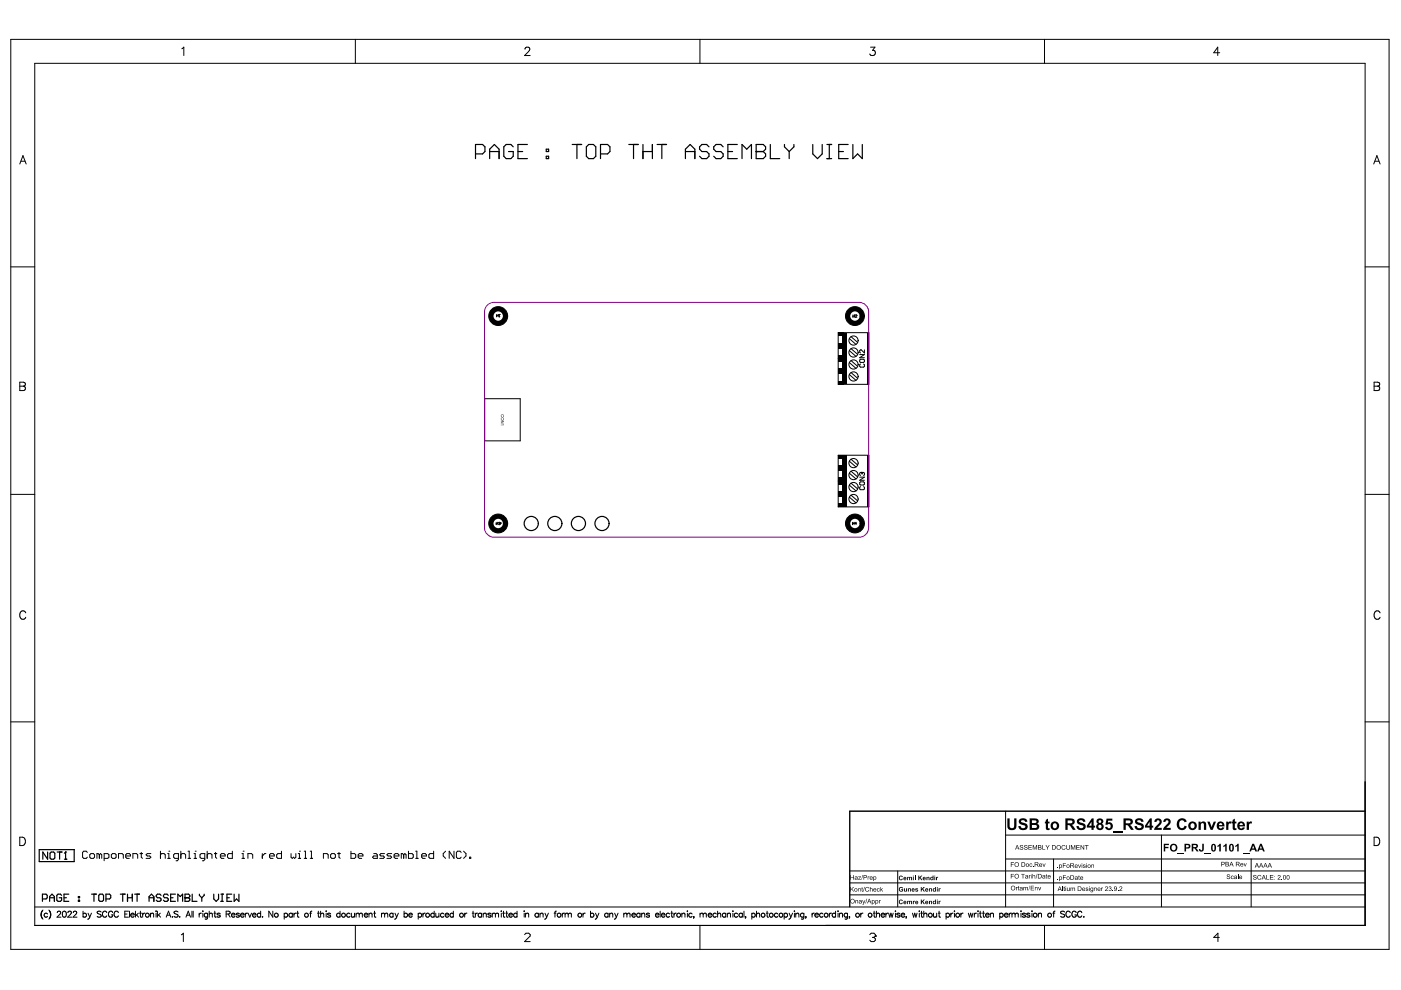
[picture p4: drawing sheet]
<svg xmlns="http://www.w3.org/2000/svg" width="297mm" height="210mm" viewBox="0 0 297 210" stroke-linecap="round" stroke-linejoin="round" font-family="sans-serif">
<g fill="none" stroke="#000" stroke-width=".21">
<path d="M2.3 8.3h292.2v193h-292.2zM7.4 13.4h282v182.8h-282zM38.5 10.3l.5-.3v1.8M75.3 8.3v5.1M111.3 10.4l.3-.4 .6 .2a.55 .55 0 0 1-.1 .7l-.9 .9h1.2M148.4 8.3v5.1M184.6 10h.9l-.5 .7a.59 .59 0 0 1 .4 .9 .59 .59 0 0 1-1-.2M221.5 8.3v5.1M258.6 11.2h-1.3l.9-1.2v1.8M4.2 34.8l.7-1.8 .6 1.8M4.4 34.2h.9M291.3 34.8l.6-1.8 .7 1.8"/>
<path d="M291.5 34.2h.9M2.3 56.6h5.1M289.4 56.6h5.1M105.3 66.7v.5M105.3 66.9h.3M105.6 66.7v.5M105.8 67.2h.2M105.9 66.7h.1M105.9 66.7v.5M105.9 66.7h-.1M177.7 70.5h6.5v11h-6.5zM180.1 76.9l1.4 1.2"/>
<path d="M180.1 79.4l1.4 1.2M180.1 74.3l1.4 1.3M180.1 71.8l1.4 1.2M180.4 76.5l1.4 1.2M180.4 79l1.4 1.2M180.4 73.9l1.4 1.2M180.4 71.4l1.4 1.2M180.8 66.8v.5M180.8 67h.4M181.2 66.8v.5M181.3 66.8h.4l-.4 .5h.4M182.3 76.3l.1-.1h.7l.2 .5-.2 .1h-.7z"/>
<path d="M182.3 75.2h1l-1 .6h1M182.4 77.2l-.1 .1 .1 .5h.7l.2-.1-.2-.5M183.3 74.2v.6l-.7-.6-.3 .1 .1 .5M4.2 81h.8l.3 .2 .1 .3-.4 .4a.47 .47 0 0 1 .4 .4 .47 .47 0 0 1-.4 .5h-.8zM4.2 81.9h.8M102.8 84.5h7.5v9h-7.5zM177.7 96.5h6.5v11h-6.5zM180.1 97.8l1.4 1.2M180.4 97.4l1.4 1.2M180.4 99.9l1.4 1.2M291.3 81h.8l.3 .2 .1 .3-.4 .4a.47 .47 0 0 1 .4 .4 .47 .47 0 0 1-.4 .5h-.8zM291.3 81.9h.8"/>
<path d="M2.3 104.8h5.1M105.2 111h.3M105.2 110.7v.5M105.5 110.7v.5M105.7 110.8l.3-.1v.2M105.9 111h.1M106 111v.2h-.3M106 110.9h.1M106 110.9v.1M180.1 105.4l1.4 1.2M180.1 102.9l1.4 1.2M180.1 100.3l1.4 1.2"/>
<path d="M180.4 105l1.4 1.2M180.4 102.4l1.4 1.3M180.7 110.7v.5M180.7 111h.4M181.1 110.7v.5M181.6 111h-.4l.3-.3v.5M182.3 101.2h1l-1 .6h1M182.4 102.2h.7l.2 .5-.2 .1h-.7l-.1-.1zM182.4 103.2l-.1 .1 .1 .5h.7l.2-.1-.2-.5M182.6 100.2h.1M182.6 100.2l-.3 .1 .1 .5M182.6 100.2l.2 .1"/>
<path d="M182.8 100.3l.1-.1 .4 .1-.2 .5M182.8 100.3v.2M289.4 104.8h5.1M5.5 129.9a.65 .65 0 0 0-.8-.4 .65 .65 0 0 0-.5 .7v.4a.65 .65 0 0 0 .5 .7 .65 .65 0 0 0 .8-.4M292.6 129.9a.65 .65 0 0 0-.7-.4 .65 .65 0 0 0-.6 .7v.4a.65 .65 0 0 0 .6 .7 .65 .65 0 0 0 .7-.4M2.3 153.1h5.1M289.4 153.1h5.1M4.2 177.5h.6a.95 .95 0 0 1 .6 .9 .95 .95 0 0 1-.6 .9h-.6zM213.2 172v20.3M213.2 177.1h76.2M246.2 177.1v15.2M289.4 172h-109.2v20.3"/>
<path d="M291.3 177.5h.6a.95 .95 0 0 1 .6 .9 .95 .95 0 0 1-.6 .9h-.6zM7.4 192.3h282M8.9 194.6l.1 .2M9 193.1l-.2 .4a1.33 1.33 0 0 0 .2 1.3M9 194.8l.1 .1M9 193.1l-.2 .7 .1 .7M9.1 193l-.1 .1M10.1 193.8a.41 .41 0 0 0-.6-.1 .41 .41 0 0 0 0 .6 .41 .41 0 0 0 .6 0M10.4 193l.1 .1M10.5 193.1l.1 .2M10.5 193.1a1.32 1.32 0 0 1 0 1.7M10.5 194.8l-.1 .1"/>
<path d="M10.6 193.3l.1 .7-.2 .8M12.1 193.5l.3-.3h.2l.3 .2-.2 .5-.6 .6h.8M13.4 193.3l.2-.1a.66 .66 0 0 1 .5 .6 .66 .66 0 0 1-.5 .7 .81 .81 0 0 1-.2-1.2zM14.4 193.5l.2-.3h.3l.2 .2-.1 .5-.7 .6h.9M15.5 193.5l.3-.3h.2l.3 .2-.2 .5-.6 .6h.8M15.8 180.1h-.1M17.6 193.8a.41 .41 0 0 1 .6-.1 .41 .41 0 0 1 0 .6 .41 .41 0 0 1-.6 0M17.6 193.2v1.3M18.5 180.7l-.2-.2h-.5l-.3 .2v1l.3 .3h.5l.2-.3M18.7 193.6l.3 .9M19 194.5l-.4 .4M19 181.2l.3-.2h.5l.2 .2v.5l-.2 .3h-.5l-.3-.3z"/>
<path d="M19.4 193.6l-.4 .9M21.1 181.2l-.3-.2h-.2v1M21.1 181.2v.8M21.1 181.2l.2-.2 .3 .2v.8M21.4 193.4l-.3-.2-.5 .2 .1 .3 .7 .4v.2l-.3 .2-.5-.2M22.1 182h.7l.3-.3v-.5l-.3-.2h-.7v1.5M22.6 193.5a.47 .47 0 0 0-.5-.3 .47 .47 0 0 0-.4 .5v.3a.47 .47 0 0 0 .4 .5 .47 .47 0 0 0 .5-.3M23.6 181.2l.3-.2h.5l.2 .2v.5l-.2 .3h-.5l-.3-.3zM23.9 193.5a.47 .47 0 0 0-.5-.3 .47 .47 0 0 0-.4 .5v.3a.46 .46 0 0 0 .4 .5 .46 .46 0 0 0 .5-.5h-.3M25.1 193.5a.47 .47 0 0 0-.5-.3 .47 .47 0 0 0-.4 .5v.3a.47 .47 0 0 0 .4 .5 .47 .47 0 0 0 .5-.3M25.1 182v-1h.8l.2 .2v.8M26.5 193.8h.4"/>
<path d="M26.7 181.5h1v-.3l-.3-.2h-.5l-.2 .2v.5l.2 .3h.5M27.2 193.2h-.7v1.3h.7M27.5 193.2v1.3M27.7 194l.1 .3 .2 .2 .4-.2M27.9 193.7h.4l.1 .3h-.7zM28.2 182v-1h.7l.3 .2v.8M28.7 193.2v1.3M29 194l.4 .5M29.3 193.6l-.6 .6M29.6 193.6h.4M29.7 181h.5M29.8 193.2v1l.3 .3"/>
<path d="M30 180.7v1l.2 .3M30.2 193.6v.9M30.7 193.6l-.3 .1-.2 .3M31.9 193.9l.3-.3 .3 .1 .1 .8M31.9 193.6v.9M32 181h-.8l-.2 .2 .2 .3h.5l.3 .2-.3 .3h-.7M33 193.2h.2zM33.1 193.6v.9M33.4 193.2v1.3M33.6 194l.4 .5M34 193.6l-.6 .6M34 181.2l.3-.2h.5l.2 .2v.8"/>
<path d="M34 180.5v1.5M35.2 194.5l.5-1.3 .5 1.3M35.4 194h.6M35.5 182h.6M35.5 181h.3v1M35.8 180.5h.1M36.5 194.4h.1zM37.7 193.4l-.3-.2-.5 .2 .1 .3 .7 .4v.2l-.3 .2-.5-.2M37.8 182h-.7l-.3-.3v-.5l.3-.2h.7v1.3l-.2 .2h-.3M38 194.4h.2zM38.3 181.2l.3-.2h.5l.3 .2v.8M38.3 180.5v1.5"/>
<path d="M38.4 198.2l.5-.3v1.7M39.4 194.5l.5-1.3 .5 1.3M39.6 194h.6M39.9 180.5h.2v1.5M39.9 182h.5M40.7 193.2v1.3M41 193.2v1.3M41.1 182h.5M41.1 181h.3v1M41.4 180.5h.1M42.2 193.6v.9M42.7 193.6l-.3 .1-.2 .3"/>
<path d="M42.9 193.2h.2zM43 193.6v.9M43.4 182h-.7l-.3-.3v-.5l.3-.2h.7v1.3l-.2 .2h-.3M43.9 181.2l.3-.2h.5l.2 .2v.8M43.9 180.5v1.5M44 193.8a.41 .41 0 0 0-.6-.1 .41 .41 0 0 0 0 .6 .41 .41 0 0 0 .6 0M44 193.6v1.2h-.5M44.4 193.9l.3-.3 .3 .1v.8M44.4 193.2v1.3M45.4 193.6h.4M45.5 181h.5M45.5 193.2v1l.3 .3"/>
<path d="M45.7 180.7v1l.3 .3M46.7 193.8l-.3-.2-.3 .1v.2l.5 .2 .1 .2-.3 .2-.4-.2M46.7 181.5h1v-.3l-.2-.2h-.5l-.3 .2v.5l.3 .3h.5M47.9 193.8l.8-.1v-.4l-.8-.1v1.3M48.4 193.8l.4 .7M49.1 194v.3l.3 .2 .4-.2M49.3 193.7h.4l.1 .3h-.7zM49.3 180.5v1.5h-.8l-.3-.3v-.5l.3-.2h.8M50.7 193.8l-.2-.2-.4 .1v.2l.6 .2v.2l-.2 .2-.4-.2M51 194l.1 .3 .2 .2 .4-.2M51.2 193.7h.4l.1 .3h-.7zM51.3 182h.5"/>
<path d="M51.3 181h.2v1M51.5 180.5h.1M52 193.6v.9M52.5 193.6l-.3 .1-.2 .3M52.6 182v-1h.7l.3 .2v.8M52.6 193.6l.4 .9 .3-.9M53.5 194l.1 .3 .2 .2 .5-.2M53.7 193.7h.4l.2 .3h-.8zM55.3 193.8a.41 .41 0 0 0-.6-.1 .41 .41 0 0 0 0 .6 .41 .41 0 0 0 .6 0M55.3 193.2v1.3M55.6 194.4h.1zM55.6 181v1"/>
<path d="M56.4 181h-.3l-.5 .5M57.1 181.5h1.1v-.3l-.3-.2h-.5l-.3 .2v.5l.3 .3h.5M57.8 193.2v1.3l-.8-1.3v1.3M59.7 180.5v1.5h-.8l-.2-.3v-.5l.2-.2h.8M60.3 193.8a.41 .41 0 0 1 .6-.1 .41 .41 0 0 1 0 .6 .41 .41 0 0 1-.6 0M60.3 193.6v1.3M61.7 181v.7l.3 .3 .2-.3 .3 .3 .2-.3v-.7M62 193.8a.41 .41 0 0 0-.6-.1 .41 .41 0 0 0 0 .6 .41 .41 0 0 0 .6 0M62 193.6v.9M62.3 193.6v.9M62.8 193.6l-.3 .1-.2 .3M62.9 193.6h.4"/>
<path d="M63.1 193.2v1l.3 .3M63.2 182h.5M63.2 181h.3v1M63.5 180.5h.1M64.5 180.5h.3v1.5M64.5 182h.5M65.6 193.6h.5M65.8 180.5h.2v1.5M65.8 182h.5M66.1 193.2l-.3 .2v1.1M67.3 193.6h.4M67.5 193.2v1l.3 .3"/>
<path d="M68 193.9l.3-.3 .3 .1v.8M68 193.2v1.3M68.6 182v-1h.7l.3 .2v.8M69.1 193.2h.1zM69.2 193.6v.9M70.1 181.2l.2-.2h.6l.2 .2v.5l-.2 .3h-.6l-.2-.3zM70.1 193.8l-.2-.2-.4 .1v.2l.5 .2 .1 .2-.2 .2-.5-.2M71.6 181h.5M71.9 180.7v1l.2 .3M72.1 193.8a.41 .41 0 0 0-.6-.1 .41 .41 0 0 0 0 .6 .41 .41 0 0 0 .6 0M72.1 193.2v1.3M74.2 193.8a.41 .41 0 0 0-.6-.1 .41 .41 0 0 0 0 .6 .41 .41 0 0 0 .6 0"/>
<path d="M74.4 180.5v1.5h.8l.2-.3v-.5l-.2-.2h-.8M74.5 193.6l.1 .8 .3 .1 .3-.3M75.2 193.6v.9M75.3 196.2v5.1M75.5 193.9l.3-.3 .3 .1 .1 .2M75.5 193.6v.9M75.9 181.5h1.1v-.3l-.3-.2h-.5l-.3 .2v.5l.3 .3h.5M76.2 193.9l.3-.3 .3 .1v.8M76.2 193.9v.6M77.2 194l.1 .3 .2 .2 .5-.2M77.4 193.7h.4l.2 .3h-.8zM78.2 193.9l.3-.3 .3 .1 .1 .8"/>
<path d="M78.2 193.6v.9M79.2 193.6h.4M79.2 181h.5l.3 .2v.8h-.8l-.2-.3 .2-.2h.8M79.4 193.2v1l.3 .3M80.9 193.9l.3-.3 .3 .1v.2M80.9 193.6v.9M81.5 181h-.7l-.3 .2 .3 .3h.5l.2 .2-.2 .3h-.8M81.5 193.9l.4-.3 .3 .1v.8M81.5 193.9v.6M83 181h-.7l-.3 .2 .3 .3h.5l.2 .2-.2 .3h-.8M83.3 193.8a.41 .41 0 0 0-.6-.1 .41 .41 0 0 0 0 .6 .41 .41 0 0 0 .6 0M83.3 193.6v.9"/>
<path d="M83.6 181.5h1v-.3l-.3-.2h-.5l-.2 .2v.5l.2 .3h.5M83.7 193.6l.4 .9M84.1 194.5l-.4 .4M84.5 193.6l-.4 .9M85.6 181.2l-.3-.2h-.2v1M85.6 181.2v.8M85.6 181.2l.2-.2 .3 .2v.8M85.7 193.8a.41 .41 0 0 1 .6-.1 .41 .41 0 0 1 0 .6 .41 .41 0 0 1-.6 0M85.7 193.2v1.3M86.6 180.5v1.5h.8l.2-.3v-.5l-.2-.2h-.8M86.7 194v.3l.3 .2 .4-.2M86.9 193.7h.4l.1 .3h-.7z"/>
<path d="M88.1 180.5h.3v1.5M88.1 182h.5M88.7 193.8a.41 .41 0 0 1 .6-.1 .41 .41 0 0 1 0 .6 .41 .41 0 0 1-.6 0M88.7 193.6v1.3M89.4 181.5h1v-.3l-.2-.2h-.5l-.3 .2v.5l.3 .3h.5M89.7 193.6v.9M90.2 193.6l-.4 .1-.1 .3M91.9 180.5v1.5h-.7l-.3-.3v-.5l.3-.2h.7M92.1 193.8a.41 .41 0 0 0-.6-.1 .41 .41 0 0 0 0 .6 .41 .41 0 0 0 .6 0M92.1 193.2v1.3M92.4 193.6l.1 .8 .3 .1 .3-.3M93.1 193.6v.9"/>
<path d="M94.1 193.8a.41 .41 0 0 0-.6-.1 .41 .41 0 0 0 0 .6 .41 .41 0 0 0 .6 0M94.4 194l.1 .3 .2 .2 .4-.2M94.5 180.5l-.5 .5v.5l.5 .5M94.6 193.7h.4l.1 .3h-.7zM96.1 193.8a.41 .41 0 0 0-.6-.1 .41 .41 0 0 0 0 .6 .41 .41 0 0 0 .6 0M96.1 193.2v1.3M96.3 180.5v1.5l-1.1-1.5v1.5M97.8 180.7l-.3-.2h-.5l-.2 .2v1l.2 .3h.5l.3-.3M98.3 180.5l.5 .5v.5l-.5 .5M98.5 193.6v.9M99 193.6l-.3 .1-.2 .3M99.6 181.7h.2v.3h-.2z"/>
<path d="M100.1 193.6h.4M100.3 193.2v1l.3 .3M100.8 193.6v.9M101.3 193.6l-.3 .1-.2 .3M102.1 193.8a.41 .41 0 0 0-.6-.1 .41 .41 0 0 0 0 .6 .41 .41 0 0 0 .6 0M102.1 193.6v.9M102.4 193.9l.3-.3 .3 .1 .1 .8M102.4 193.6v.9M104.1 193.8l-.2-.2-.4 .1v.2l.5 .2 .1 .2-.2 .2-.5-.2M104.4 193.9l.3-.3 .3 .1v.2M104.4 193.6v.9M105 193.9l.3-.3 .3 .1 .1 .8"/>
<path d="M105 193.9v.6M106.2 193.2h.1zM106.3 193.6v.9M106.6 193.6h.4M106.7 193.2v1l.4 .3M107.2 193.6h.5M107.4 193.2v1l.3 .3M107.9 194l.1 .3 .2 .2 .4-.2M108 193.8l.4-.2 .2 .4h-.7zM109.6 193.8a.41 .41 0 0 0-.6-.1 .41 .41 0 0 0 0 .6 .41 .41 0 0 0 .6 0M109.6 193.2v1.3M111.1 193.2h.1z"/>
<path d="M111.1 193.6v.9M111.2 198.2l.3-.3h.6l.3 .3v.3l-1.2 1.1h1.2M111.4 193.9l.3-.3 .3 .1 .1 .8M111.4 193.6v.9M114.1 193.8a.41 .41 0 0 0-.5-.1 .41 .41 0 0 0 0 .6 .41 .41 0 0 0 .5 0M114.1 193.6v.9M114.5 193.9l.3-.3 .3 .1 .1 .8M114.5 193.6v.9M115.5 193.6l.4 .9M115.9 194.5l-.4 .4M116.3 193.6l-.4 .9M117.5 193.6h.4"/>
<path d="M118 193.2l-.3 .2v1.1M119.2 193.6v.9M119.7 193.6l-.3 .1-.2 .3M119.8 193.9l.3-.3 .3 .1 .1 .2M119.8 193.6v.9M120.5 193.9l.3-.3 .3 .1v.8M120.5 193.9v.6M123.6 193.6v.9M124.1 193.6l-.3 .1-.2 .3M125.2 193.8a.41 .41 0 0 1 .6-.1 .41 .41 0 0 1 0 .6 .41 .41 0 0 1-.6 0M125.2 193.2v1.3M126.3 193.6l.3 .9"/>
<path d="M126.6 194.5l-.4 .4M127 193.6l-.4 .9M128.9 193.8a.41 .41 0 0 0-.6-.1 .41 .41 0 0 0 0 .6 .41 .41 0 0 0 .6 0M128.9 193.6v.9M129.3 193.9l.3-.3 .3 .1v.8M129.3 193.6v.9M130.3 193.6l.4 .9M130.7 194.5l-.4 .4M131 193.6l-.3 .9M132.3 193.9l.3-.3 .3 .1v.2M132.3 193.6v.9M132.9 193.9l.3-.3 .3 .1 .1 .8"/>
<path d="M132.9 193.9v.6M134 194v.3l.3 .2 .4-.2M134.2 193.7h.4l.1 .3h-.7zM135.7 193.8a.41 .41 0 0 0-.6-.1 .41 .41 0 0 0 0 .6 .41 .41 0 0 0 .6 0M135.7 193.6v.9M136 193.9l.3-.3 .3 .1 .1 .8M136 193.6v.9M137.7 193.8l-.2-.2-.4 .1v.2l.5 .2 .1 .2-.2 .2-.5-.2M139 194v.3l.3 .2 .4-.2M139.2 193.7h.4l.1 .3h-.7zM140 193.2v1.3M140.2 194l.1 .3 .2 .2 .5-.2"/>
<path d="M140.4 193.7h.4l.2 .3h-.8zM142 193.8a.41 .41 0 0 0-.6-.1 .41 .41 0 0 0 0 .6 .41 .41 0 0 0 .6 0M142.2 193.6h.5M142.4 193.2v1l.3 .3M142.9 193.6v.9M143.4 193.6l-.3 .1-.2 .3M144.6 193.9l.3-.3 .3 .1v.8M144.6 193.6v.9M145.7 193.2h.1zM145.7 193.6v.9M146.8 193.8a.41 .41 0 0 0-.6-.1 .41 .41 0 0 0 0 .6 .41 .41 0 0 0 .6 0M147 194.4h.1z"/>
<path d="M147.1 194.4l-.1 .3M148.4 196.2v5.1M148.4 193.6v.9M148.4 193.9l.3-.3 .3 .1 .1 .2M149.1 193.9l.3-.3 .3 .1 .1 .8M149.1 193.9v.6M150.2 194v.3l.3 .2 .4-.2M150.3 193.7h.5l.1 .3h-.7zM151.9 193.8a.41 .41 0 0 0-.6-.1 .41 .41 0 0 0 0 .6 .41 .41 0 0 0 .6 0M152.1 193.9l.3-.3 .4 .1v.8M152.1 193.2v1.3M153.9 193.8a.41 .41 0 0 0-.6-.1 .41 .41 0 0 0 0 .6 .41 .41 0 0 0 .6 0"/>
<path d="M153.9 193.6v.9M154.2 193.9l.3-.3 .3 .1 .1 .8M154.2 193.6v.9M155.3 193.2h.1zM155.4 193.6v.9M156.4 193.8a.41 .41 0 0 0-.6-.1 .41 .41 0 0 0 0 .6 .41 .41 0 0 0 .6 0M157.4 193.8a.41 .41 0 0 0-.6-.1 .41 .41 0 0 0 0 .6 .41 .41 0 0 0 .6 0M157.4 193.6v.9M157.7 193.2v1.3M158 194.4h.1zM158.1 194.4l-.1 .3M159.4 193.8a.41 .41 0 0 1 .6-.1 .41 .41 0 0 1 0 .6 .41 .41 0 0 1-.6 0"/>
<path d="M159.4 193.6v1.3M160.4 193.9l.3-.3 .3 .1 .1 .8M160.4 193.2v1.3M162.5 193.6h.4M162.6 193.2v1l.3 .3M164.9 193.8a.41 .41 0 0 0-.6-.1 .41 .41 0 0 0 0 .6 .41 .41 0 0 0 .6 0M166.3 193.8a.41 .41 0 0 1 .6-.1 .41 .41 0 0 1 0 .6 .41 .41 0 0 1-.6 0M166.3 193.6v1.3M167.3 193.6l.4 .9M167.7 194.5l-.4 .4M168 193.6l-.3 .9M168.4 193.2h.1z"/>
<path d="M168.4 193.6v.9M168.7 193.9l.3-.3 .3 .1 .1 .8M168.7 193.6v.9M170.4 193.8a.41 .41 0 0 0-.6-.1 .41 .41 0 0 0 0 .6 .41 .41 0 0 0 .6 0M170.4 193.6v1.2h-.5M170.8 194.4h.1zM170.9 194.4l-.1 .3M172.2 193.6v.9M172.7 193.6l-.3 .1-.2 .3M172.8 194v.3l.3 .2 .4-.2M173 193.7h.4l.1 .3h-.7zM174.5 193.8a.41 .41 0 0 0-.6-.1 .41 .41 0 0 0 0 .6 .41 .41 0 0 0 .6 0"/>
<path d="M175.8 193.6v.9M176.3 193.6l-.3 .1-.2 .3M177.2 193.8a.41 .41 0 0 0-.6-.1 .41 .41 0 0 0 0 .6 .41 .41 0 0 0 .6 0M177.2 193.2v1.3M177.6 193.2h.1zM177.7 193.6v.9M178 193.9l.3-.3 .3 .1v.8M178 193.6v.9M179.7 193.8a.41 .41 0 0 0-.6-.1 .41 .41 0 0 0 0 .6 .41 .41 0 0 0 .6 0M179.7 193.6l-.1 1.2h-.5M180 194.4h.1zM180.1 194.4l-.1 .3"/>
<path d="M180.2 189.7h109.2M180.2 187.2h109.2M180.2 184.7h109.2M182.5 193.6v.9M183 193.6l-.3 .1-.2 .3M184.4 198.2l.3-.3h.6l.3 .3v.3M185 198.8h.3M185.1 193.6h.5M185.3 198.8l.3 .2v.3l-.3 .3h-.6l-.3-.3M185.3 193.2v1l.3 .3M185.6 198.5h.1M185.6 198.5l-.3 .3"/>
<path d="M185.8 193.9l.3-.3 .3 .1 .1 .8M185.8 193.2v1.3M186.8 194l.1 .3 .2 .2 .4-.2M187 193.7h.4l.1 .3h-.7zM187.8 193.6v.9M188.3 193.6l-.3 .1-.2 .3M188.4 193.6l.3 .9 .2-.9 .2 .9 .3-.9M189.8 193.2h.1zM189.9 193.6v.9M190.3 184.7v7.6M190.8 193.8l-.2-.2-.4 .1v.2l.5 .2 .1 .2-.2 .2-.5-.2M191.1 194v.3l.3 .2 .4-.2"/>
<path d="M191.3 193.7h.4l.1 .3h-.7zM192.1 194.4h.1zM192.2 194.4l-.1 .3M193.5 193.6l.2 .9 .3-.9 .2 .9 .2-.9M194.9 193.2h.1zM194.9 193.6v.9M195.2 193.6h.4M195.4 193.2v1l.3 .3M195.9 193.9l.3-.3 .3 .1v.8M195.9 193.2v1.3M197.9 193.6l.1 .8 .3 .1 .3-.3M198.6 193.6v.9"/>
<path d="M198.9 193.6h.4M199.1 193.2v1l.3 .3M200.6 193.8a.41 .41 0 0 1 .6-.1 .41 .41 0 0 1 0 .6 .41 .41 0 0 1-.6 0M200.6 193.6v1.3M201.6 193.6v.9M202.1 193.6l-.3 .1-.2 .3M202.3 193.2h.1zM202.4 193.6v.9M203.7 193.6v.9M204.2 193.6l-.3 .1-.2 .3M205.3 193.6l.3 .9 .2-.9 .2 .9 .3-.9M206.6 193.6v.9"/>
<path d="M207.1 193.6l-.3 .1-.2 .3M207.3 193.2h.1zM207.4 193.6v.9M207.6 193.6h.5M207.8 193.2v1l.3 .3M208.3 193.6h.4M208.5 193.2v1l.3 .3M209 194v.3l.3 .2 .4-.2M209.2 193.7h.4l.1 .3h-.7zM210 193.9l.3-.3 .3 .1v.8M210 193.6v.9M212 193.8a.41 .41 0 0 1 .6-.1 .41 .41 0 0 1 0 .6 .41 .41 0 0 1-.6 0"/>
<path d="M212 193.6v1.3M213 194v.3l.3 .2 .4-.2M213.1 193.7h.5l.1 .3h-.7zM213.2 182.1h76.2M214 193.6v.9M214.4 193.6l-.3 .1-.1 .3M214.6 193.9l.3-.3 .3 .1v.2M214.6 193.6v.9M215.2 193.9l.3-.3 .3 .1 .1 .8M215.2 193.9v.6M216.4 193.2h.1zM216.5 193.6v.9"/>
<path d="M217.4 193.8l-.2-.2-.4 .1v.2l.6 .2v.2l-.2 .2-.4-.2M218.4 193.8l-.3-.2-.4 .1v.2l.6 .2 .1 .2-.3 .2-.4-.2M218.7 193.2h.2zM218.8 193.6v.9M220.1 193.9l.4-.3 .3 .1v.8M220.1 193.6v.9M221.5 196.2v5.1M223.2 193.6h.4M223.4 182.1v10.2M223.7 193.2l-.3 .2v1.1M225.7 193.4l-.3-.2-.5 .2 .1 .3 .7 .4v.2l-.3 .2-.5-.2M226.9 193.5a.47 .47 0 0 0-.5-.3 .47 .47 0 0 0-.4 .5v.3a.47 .47 0 0 0 .4 .5 .47 .47 0 0 0 .5-.3"/>
<path d="M228.2 193.5a.47 .47 0 0 0-.6-.3 .47 .47 0 0 0-.3 .5v.3a.46 .46 0 0 0 .4 .5 .46 .46 0 0 0 .5-.5h-.3M229.4 193.5a.47 .47 0 0 0-.6-.3 .47 .47 0 0 0-.3 .5v.3a.47 .47 0 0 0 .3 .5 .47 .47 0 0 0 .6-.3M229.7 194.4h.2zM258.5 198.8h-1.2l.9-.9v1.7M265.3 182.1v10.2"/>
<circle cx="105.6" cy="67" r="2"/>
<circle cx="181" cy="74.7" r=".98"/>
<circle cx="181" cy="77.3" r=".98"/>
<circle cx="181" cy="79.8" r=".98"/>
<circle cx="181" cy="72.2" r=".98"/>
<circle cx="181.3" cy="67" r="2"/>
<circle cx="181" cy="98.2" r=".98"/>
<circle cx="105.6" cy="111" r="2"/>
<circle cx="181" cy="103.3" r=".98"/>
<circle cx="181" cy="105.8" r=".98"/>
<circle cx="181" cy="100.7" r=".98"/>
<circle cx="181.3" cy="111" r="2"/>
<circle cx="31.2" cy="194" r=".42"/>
<circle cx="58.6" cy="194" r=".42"/>
<circle cx="65" cy="194" r=".42"/>
<circle cx="72.8" cy="194" r=".42"/>
<circle cx="90.6" cy="194" r=".42"/>
<circle cx="97.8" cy="194" r=".42"/>
<circle cx="118.5" cy="194" r=".42"/>
<circle cx="122.9" cy="194" r=".42"/>
<circle cx="143.9" cy="194" r=".42"/>
<circle cx="161.8" cy="194" r=".42"/>
<circle cx="163.5" cy="194" r=".42"/>
<circle cx="165.6" cy="194" r=".42"/>
<circle cx="175.1" cy="194" r=".42"/>
<circle cx="181.8" cy="194" r=".42"/>
<circle cx="184.5" cy="194" r=".42"/>
<circle cx="197.2" cy="194" r=".42"/>
<circle cx="203" cy="194" r=".42"/>
<circle cx="219.5" cy="194" r=".42"/>
<circle cx="222.5" cy="194" r=".42"/>
</g>
<g fill="none" stroke="#000" stroke-width=".25">
<path d="M100.8 32.6h1.5l.5-.5v-1l-.5-.5h-1.5v3M103.8 33.6v-2l1-1 1 1v2M103.8 32.1h2M108.8 31.1l-.5-.5h-1l-.5 .5v2l.5 .5h1l.5-.5v-1h-1M109.8 32.1h1M111.8 30.6h-2v3h2M115.8 31.6h.5v.5h-.5zM115.8 33.1h.5v.5h-.5zM121.3 30.6h2M122.3 30.6v3M124.3 31.1l.5-.5h1l.5 .5v2l-.5 .5h-1l-.5-.5zM127.3 32.6h1.5l.5-.5v-1l-.5-.5h-1.5v3"/>
<path d="M133.3 30.6h2M134.3 30.6v3M136.3 32.1h2M136.3 30.6v3M138.3 30.6v3M139.3 30.6h2M140.3 30.6v3M145.3 32.1h2M145.3 33.6v-2l1-1 1 1v2M150.3 31.1l-.5-.5h-1l-.5 .5v.5l.5 .5h1l.5 .5v.5l-.5 .5h-1l-.5-.5M153.3 31.1l-.5-.5h-1l-.5 .5v.5l.5 .5h1l.5 .5v.5l-.5 .5h-1l-.5-.5M154.3 32.1h1"/>
<path d="M156.3 30.6h-2v3h2M157.3 33.6v-3l1 1 1-1v3M160.3 32.1h.1M160.3 30.6h1.5l.5 .5v.5l-.5 .5 .5 .5v.5l-.5 .5h-1.5zM160.3 32.1h1.5M163.3 30.6v3h2M166.3 30.6v.5l1 1M167.3 32.1v1.5M168.3 30.6v.5l-1 1M172.3 30.6v2l1 1 1-1v-2M175.3 30.6h1M175.3 33.6h1"/>
<path d="M175.8 30.6v3M177.8 32.1h1M179.8 30.6h-2v3h2M180.8 30.6v3l1-1 1 1v-3M8.3 180.1h7.4v2.6h-7.4zM9 190.6h.8l.2-.3v-.5l-.2-.2h-.8v1.5M10.1 180.7v1.5l-1-1.5v1.5M10.5 191.1v-1l.5-.5 .5 .5v1M10.5 190.3h1M10.6 180.9l.3-.2h.5l.2 .2v1l-.2 .3h-.5l-.3-.3zM12.1 180.7h1M12.6 180.7v1.5"/>
<path d="M13.1 189.8l-.3-.2h-.5l-.3 .2v1.1l.3 .2h.5l.3-.2v-.6h-.5M13.6 190.3h.5M13.7 182.2h.5M13.9 180.7h.1M13.9 180.7v1.5M13.9 180.7l-.2 .2M14.6 189.6h-1v1.5h1M16.6 190.1h.3v.2h-.3zM16.6 190.9h.3v.2h-.3zM19.4 189.6h1M19.9 189.6v1.5M20.9 189.8l.3-.2h.5l.3 .2v1.1l-.3 .2h-.5l-.3-.2z"/>
<path d="M22.5 190.6h.7l.3-.3v-.5l-.3-.2h-.7v1.5M25.5 189.6h1M26 189.6v1.5M27 190.3h1M27 189.6v1.5M28 189.6v1.5M28.6 189.6h1M29.1 189.6v1.5M31.6 190.3h1M31.6 191.1v-1l.5-.5 .5 .5v1M34.1 189.8l-.2-.2h-.5l-.3 .2v.3l.3 .2h.5l.2 .3v.3l-.2 .2h-.5l-.3-.2M35.7 189.8l-.3-.2h-.5l-.2 .2v.3l.2 .2h.5l.3 .3v.3l-.3 .2h-.5l-.2-.2"/>
<path d="M36.2 190.3h.5M37.2 189.6h-1v1.5h1M37.7 191.1v-1.5l.5 .5 .5-.5v1.5M39.2 190.3h.1M39.2 189.6h.8l.2 .2v.3l-.2 .2 .2 .3v.3l-.2 .2h-.8zM39.2 190.3h.8M40.8 189.6v1.5h1M42.3 189.6v.2l.5 .5M42.8 190.3v.8M43.3 189.6v.2l-.5 .5M45.3 189.6v1l.5 .5 .5-.5v-1M46.8 189.6h.6"/>
<path d="M46.8 191.1h.6M47.1 189.6v1.5M48.1 190.3h.5M49.1 189.6h-1v1.5h1M49.6 189.6v1.5l.5-.5 .6 .5v-1.5"/>
<circle cx="112.6" cy="111" r="1.5"/>
<circle cx="117.6" cy="111" r="1.5"/>
<circle cx="122.6" cy="111" r="1.5"/>
<circle cx="127.6" cy="111" r="1.5"/>
</g>
<g fill="#000">
<path d="M106.2 89.2h.6l-.5 .5h.5h-.6l.5-.4zM106.2 90.1h.5v-.2l.1 .2zM106.2 88l.4-.1 .2 .1v.3l-.2 .1 .2-.3-.4-.1-.1 .1 .1 .3h-.1zM213.6 173.5h.5v1.8l.4 .3 .3-.1 .2-.2v-1.8h.5v1.9l-.3 .5-.9 .1-.6-.3zM216.3 179.3l.3-.1 .3 .1v.2l-.2-.2-.4 .1 .6 .3v.4l-.4 .1-.3-.2v-.2l.4 .3 .2-.1v-.2l-.6-.2zM216.2 173.7l.9-.2 .6 .3 .1 .4-.5 .1-.3-.4-.5 .2 .1 .2 .8 .3 .4 .3 .1 .4-.3 .6-.9 .1-.6-.4-.2-.4 .5-.1 .1 .3 .3 .2 .5-.1 .1-.2-.1-.2-1.2-.5-.1-.5zM217.2 179.3l.3-.1 .3 .1v.2l-.2-.2-.3 .1 .5 .3-.1 .4-.6-.1v-.2l.4 .3 .2-.2v-.1l-.5-.2zM218.1 179.2h.7v.1h-.6v.3h.5v.1h-.5v.3l.6 .1h-.7zM221.7 179.2h.1l.3 .4 .3-.4h.1l-.3 .5v.4h-.2v-.4zM221.7 173.8l.5-.2v.6h.3v.4h-.3v.9l.1 .1h.2v.4h-.4l-.3-.2-.1-1.2h-.2zM225.2 179.3l.3-.1 .4 .1-.1 .2-.4-.2-.2 .2 .2 .5 .5-.2-.1 .3-.6-.1-.1-.5zM226.1 179.2h.1v.7l.2 .2 .3-.2v-.7h.1l-.1 .9-.3 .1-.3-.2z"/>
<path d="M228.2 179.2h.7v.1h-.6v.3h.6v.1h-.6v.3l.6 .1h-.7zM228.4 173.8l.6-.3h.6l.4 .3 .1 .4-.5 .1-.3-.4h-.3l-.2 .2 .1 .2 .9 .3 .3 .3 .1 .5-.3 .5-.9 .1-.6-.4-.2-.4 .5-.1 .1 .3 .4 .2 .4-.1 .1-.2-.2-.3-1-.4-.2-.3zM230 179.2h.8v.1h-.3v.8h-.1v-.8h-.4zM234.6 173.6h1.2v.4h-.9v.4l.4-.1 .4 .2 .3 .6-.2 .6-.5 .3-.7-.1-.3-.4v-.2h.5l.1 .3h.3l.3-.4-.1-.4-.2-.1-.5 .2-.3-.1zM236 176.3h2v.3h-2zM240.7 173.8l.6-.3h.6l.4 .3 .1 .4-.4 .1-.3-.4h-.4l-.2 .2 .1 .2 .9 .3 .3 .3 .1 .5-.3 .5-.9 .1-.6-.4-.2-.4 .5-.1 .1 .3 .4 .2 .4-.1 .1-.2-.1-.3-1.1-.4-.2-.3zM244.9 173.8l.7-.3 .6 .4 .1 .6-.9 1h.9v.5h-1.6l.2-.6 1-1.1-.1-.3-.3-.1-.2 .1-.1 .3h-.5zM246.8 173.7l.7-.2 .6 .4v.8l-.8 .8h.9v.5h-1.6l.3-.7 .8-.9-.1-.5a.34 .34 0 0 0-.5 .4h-.5zM246.7 178.9h1.1v.3h-.8v.4h.7v.2h-.7v.7h-.3zM249.7 173.9l.8-.4h.5l.5 .4 .1 .3-.5 .1-.2-.3-.5-.1-.3 .3-.1 .5 .1 .5 .3 .3h.4l.3-.4 .5 .1-.3 .6-.8 .2-.7-.4-.3-.7zM254.1 174.2h.4v.3l.6-.3 .5 .2 .1 1.6h-.4v-1.2l-.3-.3-.4 .3v1.2h-.5zM254.9 178.9h.3v1.2l-.2 .4-.4 .1-.3-.2-.1-.4h.3l.1 .3 .3-.1z"/>
<path d="M256 174.2h.5l.4 1.2 .4-1.2h.5l-.7 1.8h-.4zM260 174.2h.4v.3l.3-.3 .4 .1-.1 .4-.3-.1-.2 .2-.1 1.2h-.4zM261.4 173.8l.4-.2v.6h.3v.4h-.3v.9l.3 .1 .1 .4h-.5l-.3-.2v-1.2h-.3v-.4h.3zM264.3 174.2h.5v.3l.2-.3 .5 .1-.2 .4-.3-.1-.2 .2v1.2h-.5zM180.3 188.1h.1v.4l.7-.4-.5 .4 .5 .5-.5-.5-.2 .5h-.1zM180.3 185.6h.1v.4h.5v-.4h.2v.9h-.2v-.4h-.5v.4h-.1zM181.4 190.9h.5v.6h-.1l-.1-.6-.2 .1v.5h-.1zM181.9 188.3l.6 .1v.6l-.2-.6-.2 .1-.2 .5zM182 185.8h.6l-.5 .6 .5 .1h-.7l.5-.6zM182.9 185.5l-.3 1zM182.7 188.2l.1-.1v.2h.2l-.2 .1 .2 .7-.3-.2zM183.3 188l-.3 1.1z"/>
<path d="M182.8 190.9h.1l.2 .5 .2-.5h.2l-.5 .9-.1-.1 .2-.1zM183.7 190.6l-.2 1zM183.5 188.2l.4-.2 .3 .2v.2l-.4-.2-.2 .2 .1 .5 .6-.2-.2 .3-.6-.1zM184 185.8l.4 .1-.3 .1v.5zM184.4 188.1h.2v.3h.4v.6h-.1l-.1-.6-.2 .1v.5h-.2zM186 188.4l.3-.1 .2 .1-.1 .2-.2-.2-.2 .2 .1 .3 .4-.1-.1 .2h-.4zM186.4 190.9h.3l-.2 .1v.5h-.1zM186.6 188.1l.1 .5 .5-.3-.3 .3 .3 .4-.4-.3-.2 .3zM190.7 185.8l.3-.2 .3 .2 .1 .1-.4-.1-.2 .3 .2 .4 .2-.2h.2l-.1 .2-.4 .1-.2-.1zM190.7 190.9l.3-.2 .3 .1 .1 .2-.4-.1-.2 .3 .2 .4 .2-.3 .2 .1-.1 .2-.4 .1-.2-.1zM190.7 188.2l.3-.2 .3 .1 .2 .2-.5-.1-.2 .3v.3l.3 .1 .2-.1-.2-.3h.4v.4l-.7 .1-.2-.3zM191.6 188.3h.3l.1 .6 .1-.1v-.5h.2v.7h-.6z"/>
<path d="M192.5 188.3l.6 .1v.6h-.2v-.5h-.2v.5h-.2zM192.3 185.9h1l.1 .7h-.2l-.1-.5-.2 .1v.4h-.1l-.1-.5h-.2v.5h-.2zM192.3 191h1l.1 .7h-.2l-.1-.6-.2 .1v.5h-.1l-.1-.6-.2 .1v.5h-.2zM193.6 191h.4l-.2 .2-.1 .5h-.1zM193.9 185.7h.2v.9h-.2zM194.1 188.4h.5l-.4 .1 .4 .2v.3h-.5l-.1-.1 .2-.1 .3 .1-.4-.2zM194.7 185.7h.2v.4l.4-.4h.3l-.4 .3 .4 .6h-.3l-.2-.4-.2 .4h-.2zM195.2 188.1h.2v.4l.4-.4h.3l-.4 .3 .4 .6h-.3l-.2-.4-.2 .4h-.2zM195.2 190.7h.2v.5l.4-.5h.3l-.4 .4 .4 .6h-.3l-.2-.5-.2 .5h-.2zM196.4 185.9l.6 .1 .1 .6h-.2l-.1-.5h-.2v.5h-.2zM197 188.3l.6 .1v.6h-.2v-.5h-.2l-.1 .5h-.1zM197 191l.6 .1v.6h-.2v-.6l-.2 .1v.5h-.2z"/>
<path d="M198.5 185.9h.4v.2h-.2v.5h-.2zM199 188.3h.5l-.3 .3v.4h-.2zM199 191h.5l-.3 .2v.5h-.2zM214.3 185.3h.7l-.6 .1v.3h.5v.1h-.5v.5h-.1zM214.3 182.8h.7v.1h-.6v.3h.5l-.5 .1v.5h-.1zM215.4 188.1l.1 .1 .3-.1-.3 .2v.5h-.1zM215.9 187.9l.1-.1v.3h.1l-.1 .5 .1 .2-.2-.1zM216.5 185.3h.8l-.3 .1v.9h-.2v-.9zM217 188.1l.5 .1 .4-.1v.7h-.1v-.6l-.3 .1v.5h-.1l-.1-.6h-.2v.6h-.1zM218.3 187.8l-.2 1zM218.2 185.6h.3l-.2 .2v.5h-.1zM218.4 183.1l.4 .1v.1l-.3-.1-.1 .2 .1 .3 .4-.2-.1 .2h-.5z"/>
<path d="M218.9 185.3l.1 .3h.4l.1 .7-.2-.6h-.3l-.1 .6zM219 183.6l.1 .2zM218.5 187.8h.7l-.5 .1v.3h.5v.1h-.5v.4l.5 .1h-.7zM219.9 185.3l-.3 1zM219.4 188.1h.6v.7l-.2-.6h-.2l-.2 .6zM219 179.2h.1l.3 .8 .3-.8h.2v.9h-.1v-.8l-.3 .8-.4-.8v.8h-.1zM220.1 188.1h.1l.2 .5 .2-.5h.1l-.2 .7h-.1zM221 179.2h.1v.8l.5 .1h-.6zM221 183.1h.2l.2 .5 .2-.5h.1l-.3 .7zM221.8 185.4l.1-.1v.3h.1l-.1 .5 .2 .2-.3-.1zM224.2 183.9l.2 .1zM224.2 186.4l.2 .1z"/>
<path d="M225.2 187.9h.1v1h-.1zM225.5 188h.2v.2h.1l-.1 .1v.6l-.2-.1zM225.4 185.6h.6l-.5 .1v.3h.5v.1h-.5v.4h-.1zM225.3 183h.7l-.5 .1v.3h.4v.2h-.4v.4h-.2zM226.2 188.2h.1l.1 .6h.2l.1-.6h.1v.7l-.6-.1zM227 188.2l.5 .1 .4-.1v.7h-.1v-.6l-.3 .1v.5l-.1-.6h-.3v.6h-.1zM227 179.2h.3l.2 .8 .3-.8h.2v.9h-.1v-.8l-.3 .8h-.1l-.3-.8v.8h-.2zM228.7 185.7l.2 .1-.1 .6 .2 .1h-.3zM228.6 183.3h.1l.2 .6 .2-.6h.1l-.2 .7zM229.1 179.2l.6 .7v-.7h.2v.9l-.7-.7v.7h-.1zM229.6 183.4h.5v.1l-.4-.1 .4 .3v.3l-.5-.1v-.1l.2 .1 .3-.1-.5-.2zM230.2 188.2l.5 .1v.1l-.4-.1 .4 .3v.3l-.5-.1v-.1l.2 .1 .3-.1-.5-.2z"/>
<path d="M231.4 183.3l.5 .1 .1 .6-.3-.6-.2 .1-.1 .5zM232 188.2l.5 .1v.6l-.1-.6h-.3l-.1 .6zM233.5 188.2l.1 .1 .3-.1-.3 .2v.5h-.1zM234.3 188h.6v.3l-.5 .5 .5 .1h-.6l.5-.7-.1-.2-.4 .2zM235.2 188l.2-.1 .2 .2-.1 .3 .2 .3-.3 .2h-.3v-.3l.4 .2v-.3l-.2-.1 .2-.3-.2-.1-.2 .2zM235.9 188.8l.1 .1zM237 188.8l.1 .1zM237.4 188h.5v.4l-.4 .4 .4 .1h-.6l.5-.7-.1-.2-.4 .2zM249.7 180.8h1.3v.2h-1.3zM255.4 180.8h1.3v.2h-1.3zM258.1 179.3l.5-.4h.2v1.6h-.3v-1.1l-.4 .2zM259.4 179.3l.4-.4h.3v1.6h-.3v-1.1l-.4 .2z"/>
<path d="M260.2 185.5l.3-.1 .3 .2v.1l-.3-.2-.3 .1 .6 .4-.1 .4-.6-.2v-.1l.3 .2 .3-.1v-.2l-.6-.2zM261 185.8h.5l.1 .1-.4-.1-.1 .1 .1 .4 .4-.2-.1 .2h-.5zM262.4 185.4h.2v1h-.2zM261.9 179.3l.5-.4h.2v1.6h-.3v-1.1l-.4 .2zM263.7 183h.1l.2 .6 .3-.6-.2 .7h-.2zM263.6 180.8h1.3v.2h-1.3zM265.7 185.6l.4-.1 .3 .2v.1l-.3-.2-.3 .1 .6 .4-.1 .4-.6-.1v-.2l.3 .2 .3-.1v-.2l-.6-.2zM266.6 185.7l.4-.2 .4 .2-.1 .1-.4-.2-.2 .3 .2 .5 .5-.2-.1 .3-.6-.1zM268.5 185.5h.1v.9l.5 .1h-.6zM269.3 185.5h.7v.2h-.6v.2h.5v.2h-.5v.3l.6 .1h-.7zM271 185.6l.3-.1 .2 .2v.2l-.5 .5 .5 .1h-.6l.5-.6-.1-.3-.4 .2zM271.7 186.4l.1 .1z"/>
<path d="M106.3 88.8a.25 .25 0 0 0 .5 0 .25 .25 0 0 0-.5 0zM106.2 88.8a.35 .35 0 0 1 .7 0 .35 .35 0 0 1-.7 0z"/>
<path d="M215.7 179.3l-.2 .5h.3zM215.6 179.2h.1l.4 .9-.2-.2h-.4l-.3 .2z"/>
<path d="M218.8 173.9v.6l.9-.1-.1-.4zM218.8 174.9v.6h.8l.2-.1-.1-.4zM218.3 173.5h1.4l.5 .3v.5l-.3 .4 .3 .2 .2 .4-.3 .6-1.8 .1z"/>
<path d="M220.2 179.3v.3l.4-.1v-.2zM220.2 179.7v.3h.5l-.1-.3zM220.1 179.2l.7 .1-.2 .3 .2 .4-.1 .1h-.6z"/>
<path d="M223.2 179.3v.7h.4l.1-.6zM223.1 179.2h.4l.3 .2-.1 .7h-.6z"/>
<path d="M223.3 174.7v.8l.3 .1 .3-.1 .2-.3-.2-.5-.3-.2zM222.7 175.1a.95 .95 0 0 1 1.9 0 .95 .95 0 0 1-1.9 0z"/>
<path d="M224.1 179.7a.38 .38 0 0 0 .7 0 .38 .38 0 0 0-.7 0zM224 179.7a.5 .5 0 0 1 1 0 .5 .5 0 0 1-1 0z"/>
<path d="M226.4 173.9v.7h.7l.3-.2v-.3l-.3-.2zM225.9 173.5h1.3l.5 .3 .1 .7-.1 .2-.5 .2 .9 1.1h-.6l-.6-.9-.4-.2h-.1v1.1h-.5z"/>
<path d="M231.4 174.2l-.5 .9h.5zM231.5 173.5h.4v1.6h.3v.4h-.3v.5h-.5v-.5h-1v-.4z"/>
<path d="M232.9 174.2a.3 .3 0 0 0 .6 0 .3 .3 0 0 0-.6 0zM232.8 175.2a.4 .4 0 0 0 .8 0 .4 .4 0 0 0-.8 0zM232.6 173.8l.7-.3 .6 .3v.5l-.3 .4 .3 .2 .1 .5-.3 .5-.8 .1-.4-.4v-.6l.3-.3-.3-.3z"/>
<path d="M238.7 173.9v.7h.7l.3-.2v-.3l-.2-.2zM238.2 173.5h1.3l.6 .3 .1 .7-.2 .2-.5 .2 .9 1.1h-.6l-.6-.9-.3-.2h-.2v1.1h-.5z"/>
<path d="M243.7 174.2l-.5 .9h.5zM243.8 173.5h.4v1.6h.3v.4h-.3v.5h-.5v-.5h-.9v-.4z"/>
<path d="M248.5 179.3v.8l.3 .2 .3-.1 .2-.3-.1-.5-.4-.2zM248 179.7a.85 .85 0 0 1 1.7 0 .85 .85 0 0 1-1.7 0z"/>
<path d="M251.5 179.2v.5l.5-.2v-.3zM251.1 178.9h1l.3 .4-.2 .5-.7 .1v.6h-.4z"/>
<path d="M252.5 174.7v.8l.5 .1 .3-.4-.1-.5-.3-.2zM251.9 175.1a.95 .95 0 0 1 1.9 0 .95 .95 0 0 1-1.9 0z"/>
<path d="M253 179.2v.4l.7-.1-.1-.3zM252.7 178.9h1l.2 .2 .1 .4-.4 .3 .5 .7h-.4l-.5-.6h-.2v.6h-.3z"/>
<path d="M257.2 179.2l-.1 .9 .3 .2 .1-.9-.1-.2zM256.9 179.1l.6-.2 .3 .4v.8l-.3 .4h-.5l-.2-.3v-.7z"/>
<path d="M258.5 174.6v.3h.6l-.1-.3zM258.1 174.5l.3-.3h.6l.3 .2 .3 .4v.4l-1.1 .1a.34 .34 0 0 0 .2 .3 .34 .34 0 0 0 .4-.2l.5 .1-.3 .4-.6 .1-.4-.1-.3-.6z"/>
<path d="M261 179.2l-.1 .9 .3 .2 .1-.9zM260.7 179.1l.4-.2 .4 .2 .1 .9-.4 .5h-.4l-.2-.2v-.8z"/>
<path d="M262.9 174.6l-.1 .3h.7l-.2-.3zM262.5 174.4l.7-.2 .6 .3 .2 .7h-1.2l.3 .4h.3l.1-.2 .4 .1-.2 .3-.6 .2-.7-.4-.1-.6z"/>
<path d="M265.7 179.3l-.2 .6h.4zM265.5 178.9h.4l.6 1.6h-.3l-.2-.3h-.6l-.2 .3h-.3z"/>
<path d="M267.3 179.3l-.2 .6h.5zM267.2 178.9h.3l.7 1.6h-.4l-.1-.3h-.7l-.1 .3h-.4z"/>
<path d="M180.4 191.1a.37 .37 0 0 0 .7 0 .37 .37 0 0 0-.7 0zM180.3 191a.5 .5 0 0 1 .9 0 .5 .5 0 0 1-.9 0z"/>
<path d="M181.2 188.7a.25 .25 0 0 0 .5 0 .25 .25 0 0 0-.5 0zM181.1 188.7a.36 .36 0 0 1 .7 0 .36 .36 0 0 1-.7 0z"/>
<path d="M181.4 186.3a.17 .17 0 0 0 .3 0 .17 .17 0 0 0-.3 0zM181.3 185.9h.5v.6h-.6v-.3l.5-.1-.1-.2-.4 .1z"/>
<path d="M182.2 191.3v.2h.3l.1-.3zM182.1 191l.5-.1 .1 .6h-.5l-.1-.2 .5-.3z"/>
<path d="M183.2 185.7v.3h.4v-.3zM183.1 185.6h.5l.2 .2-.1 .3h-.5v.4h-.1z"/>
<path d="M184.3 190.7l-.2 .5h.4zM184.2 190.6h.2l.4 .9h-.2l-.1-.2h-.4l-.3 .2z"/>
<path d="M184.6 186l-.1 .1h.4l-.1-.2zM184.5 185.9l.3-.1 .2 .2v.2h-.5l.1 .2 .4-.1-.1 .2-.5-.1z"/>
<path d="M184.8 190.9l.4-.1 .2 .2v.4l-.2 .2-.2-.1v.3h-.2zM184.9 191.2a.25 .25 0 0 0 .5 0 .25 .25 0 0 0-.5 0z"/>
<path d="M185.3 188.5v.1h.4l-.1-.2zM185.2 188.5l.2-.2 .3 .1 .1 .3-.5 .1 .1 .2 .4-.2-.1 .2h-.4z"/>
<path d="M185.2 185.8h.4l.2 .3-.1 .4h-.4v.3h-.1zM185.2 186.1a.25 .25 0 0 0 .5 0 .25 .25 0 0 0-.5 0z"/>
<path d="M185.6 190.9l.4-.1 .2 .3-.1 .4h-.4v.3h-.1zM185.7 191.2a.25 .25 0 0 0 .5 0 .25 .25 0 0 0-.5 0z"/>
<path d="M191.8 186.1l.2 .1-.1-.1zM191.6 186l.2-.1 .3 .1 .1 .3h-.5l.2 .2 .3-.1-.1 .2h-.5z"/>
<path d="M191.8 191.2l-.1 .1h.3zM191.6 191.1l.2-.1 .3 .1 .1 .3h-.5l.2 .2 .3-.1-.1 .2h-.5z"/>
<path d="M193.5 188.5v.1h.2zM193.4 188.4h.5v.3h-.4l.1 .2h.3l-.1 .1-.5-.1z"/>
<path d="M193.6 185.7h.1v.1h-.1zM193.6 185.9h.1v.7h-.1z"/>
<path d="M194.3 191.2l-.1 .1h.3l-.1-.2zM194.1 191.1h.5l.1 .3h-.5l.1 .2 .4-.1-.2 .2-.4-.1z"/>
<path d="M195.8 186.1l.3 .1-.1-.1zM195.7 186.1l.2-.2 .3 .1 .1 .3h-.5l.1 .2 .4-.1-.2 .2h-.4z"/>
<path d="M196.4 188.5v.1h.2zM196.2 188.4h.5l.1 .3h-.4l.1 .2h.3l-.1 .1-.5-.1z"/>
<path d="M196.4 191.2v.1h.2zM196.2 191.1l.4-.1 .2 .1v.3h-.4l.1 .2 .3-.1-.1 .2-.5-.1z"/>
<path d="M197.3 186h.4v-.3h.2v.9h-.6zM197.4 186.3a.2 .2 0 0 0 .4 0 .2 .2 0 0 0-.4 0z"/>
<path d="M198.1 185.7h.2v.1h-.2zM198.1 185.9h.2v.7h-.2z"/>
<path d="M197.8 188.4l.2-.1 .3 .1v-.3h.1v.9h-.5zM197.9 188.7a.2 .2 0 0 0 .4 0 .2 .2 0 0 0-.4 0z"/>
<path d="M197.8 191.1h.5v-.4h.1v1l-.6-.1zM197.9 191.3a.2 .2 0 0 0 .4 0 .2 .2 0 0 0-.4 0z"/>
<path d="M198.6 188.1h.2v.1h-.2zM198.6 188.3h.2v.7h-.2z"/>
<path d="M198.6 190.7h.2v.2h-.2zM198.6 191h.2v.7h-.2z"/>
<path d="M214.4 188.3a.4 .4 0 0 0 .8 0 .4 .4 0 0 0-.8 0zM214.3 188.3a.5 .5 0 0 1 1 0 .5 .5 0 0 1-1 0z"/>
<path d="M215.2 185.8a.4 .4 0 0 0 .8 0 .4 .4 0 0 0-.8 0zM215.1 185.8a.49 .49 0 0 1 .9 0 .49 .49 0 0 1-.9 0z"/>
<path d="M215.2 183.3a.4 .4 0 0 0 .8 0 .4 .4 0 0 0-.8 0zM215.1 183.3a.49 .49 0 0 1 .9 0 .49 .49 0 0 1-.9 0z"/>
<path d="M216.3 188.5l.3 .2 .1-.3zM216.2 188.2l.6-.1 .1 .7-.7-.1 .1-.3 .4-.1-.1-.1-.3 .1z"/>
<path d="M216.7 182.9v.8l.4-.1 .1-.5zM216.6 182.8l.7 .1 .1 .5-.2 .3-.6 .1z"/>
<path d="M217.6 183.4a.25 .25 0 0 0 .5 0 .25 .25 0 0 0-.5 0zM217.5 183.4a.36 .36 0 0 1 .7 0 .36 .36 0 0 1-.7 0z"/>
<path d="M217.5 186v.1l.2 .1 .1-.3zM217.4 185.6l.5 .1 .1 .6-.6-.1 .1-.3 .3-.1-.1-.2-.3 .2z"/>
<path d="M218.6 185.3l.1 .1zM218.6 185.6l.1 .7z"/>
<path d="M219.5 182.9v.3l.5-.1v-.2zM219.4 182.8l.7 .1v.3l-.2 .1 .3 .5-.5-.5h-.2v.5h-.1z"/>
<path d="M220.2 185.4v.7h.4l.1-.6zM220.1 185.3h.5l.2 .2v.5l-.1 .2-.6 .1z"/>
<path d="M220.5 183.2l-.1 .2h.4l-.1-.2zM220.4 183.1l.5 .1v.3h-.5l.2 .2 .3-.1-.1 .2-.4-.1z"/>
<path d="M221.2 186l-.1 .1 .2 .1 .2-.3zM221 185.6l.6 .1v.6l-.6-.1 .1-.3 .4-.1-.2-.2-.3 .2z"/>
<path d="M222.3 185.7l-.1 .1h.5l-.2-.1zM222.2 185.7h.5l.1 .2h-.6l.2 .3 .4-.1-.1 .1h-.5z"/>
<path d="M224.7 188l-.2 .5h.3zM224.6 187.9h.1l.4 1h-.1l-.1-.3h-.4l-.1 .3h-.2z"/>
<path d="M224.6 183.3h.5l.1 .3-.2 .4-.3-.1v.4h-.1zM224.6 183.6a.25 .25 0 0 0 .5 0 .25 .25 0 0 0-.5 0z"/>
<path d="M224.6 185.8h.4l.2 .3-.2 .4h-.3v.3h-.1zM224.7 186.2a.25 .25 0 0 0 .5 0 .25 .25 0 0 0-.5 0z"/>
<path d="M225.9 187.9l.1 .2zM225.9 188.2h.1v.7h-.1z"/>
<path d="M226.2 183.6a.25 .25 0 0 0 .5 0 .25 .25 0 0 0-.5 0zM226.1 183.6a.36 .36 0 0 1 .7 0 .36 .36 0 0 1-.7 0z"/>
<path d="M226.2 186.1a.25 .25 0 0 0 .5 0 .25 .25 0 0 0-.5 0zM226.1 186.2a.36 .36 0 0 1 .7 0 .36 .36 0 0 1-.7 0z"/>
<path d="M227.1 185.7v.7h.4l.1-.2v-.4zM226.9 185.6l.8 .1 .1 .4-.2 .4h-.7z"/>
<path d="M227.1 183.1v.4l.5-.2-.1-.2zM226.9 183l.8 .1v.3l-.3 .2 .4 .4-.5-.4h-.2v.4h-.2z"/>
<path d="M228 183.5v.1h.4l-.1-.2zM227.9 183.4l.2-.1 .3 .1 .1 .3h-.5l.1 .2 .4-.1-.1 .2-.5-.1z"/>
<path d="M228 186.3l.2 .2 .2-.3zM227.9 185.9h.6v.6h-.6l.1-.3 .4-.1-.2-.2-.3 .1z"/>
<path d="M228.6 188v.8l.5-.1v-.5zM228.5 187.9h.5l.2 .2 .1 .4-.2 .4h-.6z"/>
<path d="M229.2 186l.3 .1-.1-.2zM229.1 185.9h.5l.1 .3h-.6l.2 .3 .4-.2-.2 .2h-.4z"/>
<path d="M229.3 183l.2 .2zM229.3 183.3h.2v.7h-.2z"/>
<path d="M229.6 188.4v.1h.3l-.1-.2zM229.5 188.3l.4-.1 .1 .1 .1 .3h-.5l.1 .2 .4-.1-.1 .2-.5-.1z"/>
<path d="M230.3 183l.2 .2zM230.3 183.3h.2v.7h-.2z"/>
<path d="M230.7 183.6a.24 .24 0 0 0 .4 0 .24 .24 0 0 0-.4 0zM230.6 183.6a.35 .35 0 0 1 .7 0 .35 .35 0 0 1-.7 0z"/>
<path d="M230.9 187.9l.1 .2zM230.9 188.2h.1v.7h-.1z"/>
<path d="M231.3 188.5a.23 .23 0 0 0 .4 0 .23 .23 0 0 0-.4 0zM231.3 188.3l.5-.1v.8l-.2 .2-.4-.2 .3 .1 .2-.1v-.2l-.3 .1-.2-.1z"/>
<path d="M232.8 188.4v.1h.4l-.1-.2zM232.7 188.3l.2-.1 .4 .1v.3h-.5l.2 .2 .3-.1-.1 .2-.4-.1z"/>
<path d="M236.3 188.2a.2 .2 0 0 0 .4 0 .2 .2 0 0 0-.4 0zM236.2 188.1l.4-.2 .2 .3v.4l-.2 .3-.4-.2 .3 .1 .2-.2v-.2l-.1 .2-.4-.2z"/>
<path d="M259.1 182.9v.3h.4v-.3zM258.9 182.7h.5l.3 .3-.1 .2-.5 .1v.4h-.2z"/>
<path d="M260 182.9v.2h.4l-.1-.2zM260 183.3v.3l.4-.1-.1-.2zM259.8 182.7l.7 .2-.1 .3 .2 .3-.2 .2h-.6z"/>
<path d="M261.1 182.8l-.2 .5h.3zM261 182.7h.1l.5 1h-.2l-.1-.3h-.4l-.3 .3z"/>
<path d="M261.8 186.1v.2h.2l.1-.3zM261.7 185.8h.5l.1 .6-.6-.1v-.3l.4-.1v-.1l-.4 .1z"/>
<path d="M262.2 182.8v.4l.4-.1v-.2zM262 182.7l.7 .1 .1 .3-.3 .2 .4 .4h-.2l-.4-.4h-.1v.4h-.2z"/>
<path d="M262.9 185.8l-.1 .2h.4l-.1-.2zM262.8 185.8l.2-.1 .3 .1 .1 .3h-.6l.2 .2 .4-.1-.1 .1h-.5z"/>
<path d="M263.1 183.1v.2h.4l-.1-.2zM263 183.1l.2-.1 .3 .1 .1 .3h-.5l.1 .2 .4-.1-.1 .1-.4 .1z"/>
<path d="M266.5 183.1l-.2 .5h.3zM266.4 183h.2l.3 1h-.1l-.1-.3h-.4l-.1 .3h-.2z"/>
<path d="M267.4 183.1l-.2 .5h.4zM267.3 183h.2l.4 1h-.2l-.1-.3h-.4l-.3 .3z"/>
<path d="M267.9 185.6l-.1 .5h.3zM267.9 185.5h.1l.4 1-.3-.3h-.4l-.2 .3z"/>
<path d="M268.3 183.1l-.2 .5h.4zM268.2 183h.2l.4 1h-.2l-.1-.3h-.4l-.2 .3z"/>
<path d="M269.2 183.1l-.1 .5h.3zM269.1 183h.2l.4 1h-.2l-.1-.3h-.4l-.2 .3z"/>
<path d="M270.2 185.8l.1 .1zM270.2 186.4l.1 .1z"/>
<path d="M272.2 185.7v.6l.2 .1 .1-.6zM272.1 185.6l.3-.1 .2 .2v.6l-.2 .2-.3-.1z"/>
<path d="M272.9 185.7v.6l.3 .1 .1-.6-.2-.2zM272.9 185.6l.3-.1 .2 .2v.6l-.2 .2-.4-.1z"/>
</g>
<path d="M184 70.5v11M184 96.5v11" fill="none" stroke="#000" stroke-width=".35"/>
<g fill="#000">
<path d="M177.7 75.4h1.2v1.4h-1.2z" fill-rule="evenodd"/>
<path d="M177.7 78.2h1.2v1.1h-1.2z" fill-rule="evenodd"/>
<path d="M177.7 70.5h1.2v.8h-1.2z" fill-rule="evenodd"/>
<path d="M177.7 72.7h1.2v1.1h-1.2z" fill-rule="evenodd"/>
<path d="M177.7 75.2h1.2v.8h-1.2z" fill-rule="evenodd"/>
<path d="M178.6 70.5h.9v5.5h-.9z" fill-rule="evenodd"/>
<path d="M177.7 80.7h1.2v.8h-1.2z" fill-rule="evenodd"/>
<path d="M177.7 98.7h1.2v1.1h-1.2z" fill-rule="evenodd"/>
<path d="M177.7 96.5h1.2v.8h-1.2z" fill-rule="evenodd"/>
<path d="M178.6 75.4h.9v6.1h-.9z" fill-rule="evenodd"/>
<path d="M177.7 101.2h1.2v.8h-1.2z" fill-rule="evenodd"/>
<path d="M177.7 106.7h1.2v.8h-1.2z" fill-rule="evenodd"/>
<path d="M177.7 104.2h1.2v1.1h-1.2z" fill-rule="evenodd"/>
<path d="M177.7 101.3h1.2v1.5h-1.2z" fill-rule="evenodd"/>
<path d="M178.6 96.5h.9v5.5h-.9z" fill-rule="evenodd"/>
<path d="M178.6 101.3h.9v6.2h-.9z" fill-rule="evenodd"/>
</g>
<g fill="none" stroke="#000" stroke-width="1">
<circle cx="105.6" cy="67" r="1.5"/>
<circle cx="181.3" cy="67" r="1.5"/>
<circle cx="105.6" cy="111" r="1.5"/>
<circle cx="181.3" cy="111" r="1.5"/>
</g>
<path d="M103.3 64.7l.9-.5 .5-.1h77.5a2 2 0 0 1 2 2v45.8a2 2 0 0 1-2 2h-77.5a2 2 0 0 1-2-2v-45.8l.1-.5z" fill="none" stroke="#800080" stroke-width=".21"/>
</svg>
